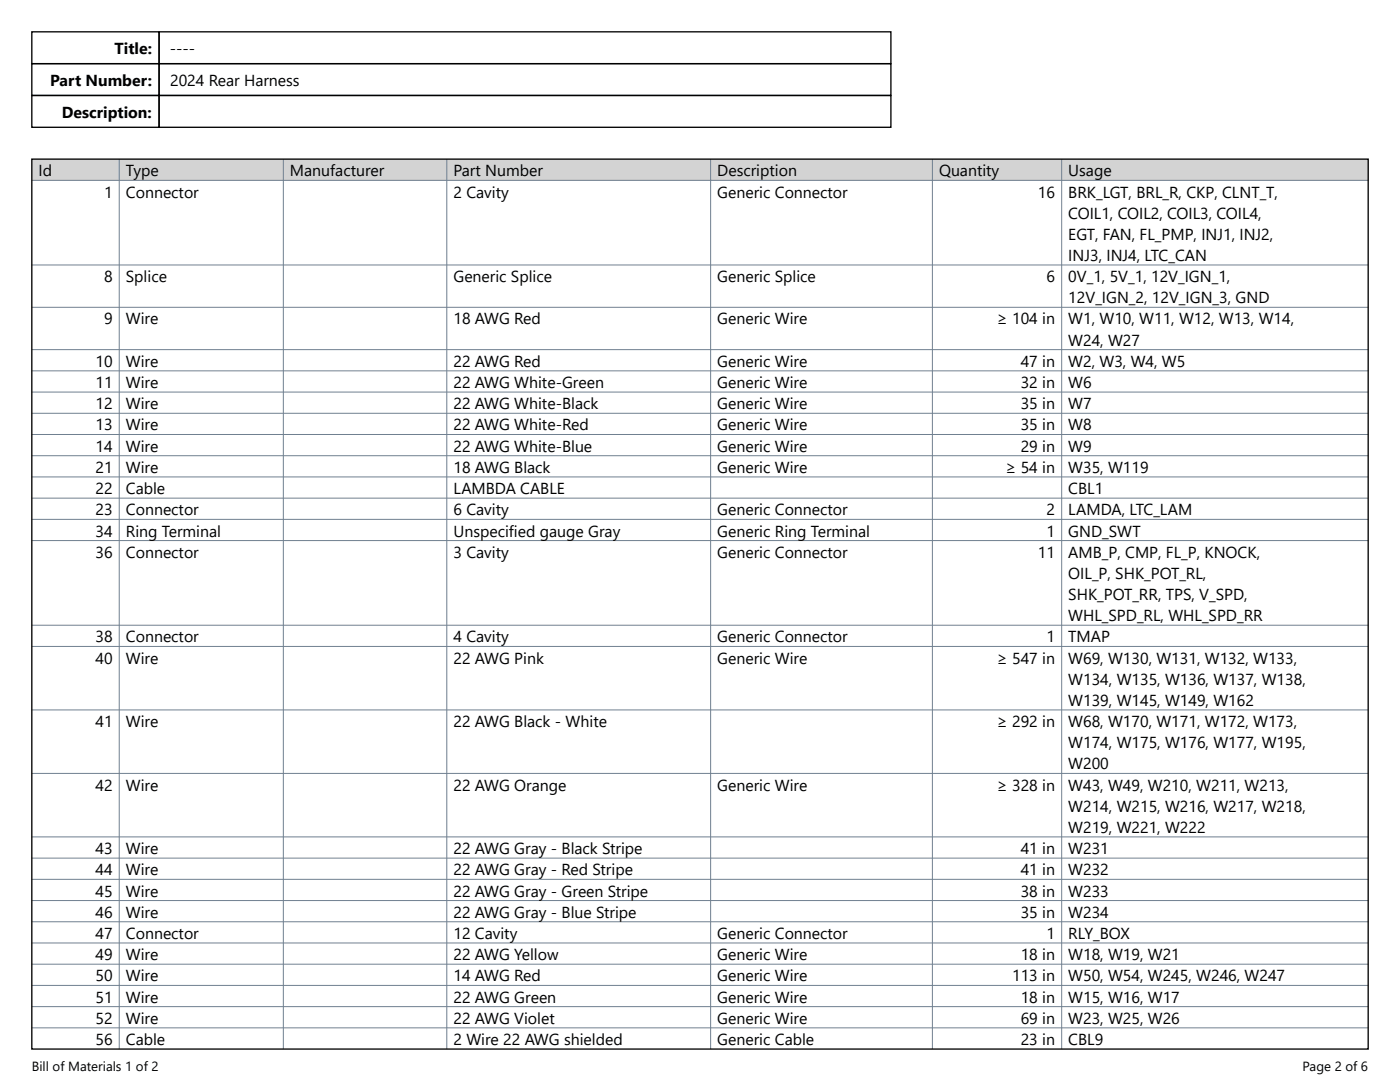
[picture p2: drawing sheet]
<svg xmlns="http://www.w3.org/2000/svg" width="279mm" height="216mm" viewBox="0 0 279 216" stroke-linecap="round" stroke-linejoin="round" font-family="sans-serif">
<defs><g id="words">
<g font-size="3.2">
<text x="22.9" y="10.8">Title:</text>
<text x="33.9" y="10.8">----</text>
<text x="10" y="17.2">Part Number:</text>
<text x="33.9" y="17.2">2024 Rear Harness</text>
<text x="12.4" y="23.5">Description:</text>
<text x="7.7" y="35.2">Id</text>
<text x="25.1" y="35.2">Type</text>
<text x="57.9" y="35.2">Manufacturer</text>
<text x="90.5" y="35.2">Part Number</text>
<text x="143.1" y="35.2">Description</text>
<text x="187.4" y="35.2">Quantity</text>
<text x="213.2" y="35.2">Usage</text>
<text x="20.8" y="39.4">1</text>
<text x="25.1" y="39.4">Connector</text>
<text x="90.5" y="39.4">2 Cavity</text>
<text x="143.1" y="39.4">Generic Connector</text>
<text x="207.1" y="39.4">16</text>
<text x="213.2" y="39.4">BRK_LGT, BRL_R, CKP, CLNT_T,</text>
<text x="213.2" y="43.6">COIL1, COIL2, COIL3, COIL4,</text>
<text x="213.2" y="47.9">EGT, FAN, FL_PMP, INJ1, INJ2,</text>
<text x="213.2" y="52.1">INJ3, INJ4, LTC_CAN</text>
<text x="20.8" y="56.3">8</text>
<text x="25.1" y="56.3">Splice</text>
<text x="90.5" y="56.3">Generic Splice</text>
<text x="143.1" y="56.3">Generic Splice</text>
<text x="208.8" y="56.3">6</text>
<text x="213.2" y="56.3">0V_1, 5V_1, 12V_IGN_1,</text>
<text x="20.8" y="64.7">9</text>
<text x="25.1" y="64.7">Wire</text>
<text x="90.5" y="64.7">18 AWG Red</text>
<text x="143.1" y="64.7">Generic Wire</text>
<text x="198.9" y="64.7">≥ 104 in</text>
<text x="213.2" y="60.5">12V_IGN_2, 12V_IGN_3, GND</text>
<text x="213.2" y="64.7">W1, W10, W11, W12, W13, W14,</text>
<text x="213.2" y="69">W24, W27</text>
<text x="19.1" y="73.2">10</text>
<text x="19.1" y="77.4">11</text>
<text x="25.1" y="73.2">Wire</text>
<text x="25.1" y="77.4">Wire</text>
<text x="90.5" y="73.2">22 AWG Red</text>
<text x="90.5" y="77.4">22 AWG White-Green</text>
<text x="143.1" y="73.2">Generic Wire</text>
<text x="143.1" y="77.4">Generic Wire</text>
<text x="203.7" y="73.2">47 in</text>
<text x="203.7" y="77.4">32 in</text>
<text x="213.2" y="73.2">W2, W3, W4, W5</text>
<text x="213.2" y="77.4">W6</text>
<text x="19.1" y="81.7">12</text>
<text x="25.1" y="81.7">Wire</text>
<text x="90.5" y="81.7">22 AWG White-Black</text>
<text x="143.1" y="81.7">Generic Wire</text>
<text x="203.7" y="81.7">35 in</text>
<text x="213.2" y="81.7">W7</text>
<text x="19.1" y="85.9">13</text>
<text x="25.1" y="85.9">Wire</text>
<text x="90.5" y="85.9">22 AWG White-Red</text>
<text x="143.1" y="85.9">Generic Wire</text>
<text x="203.7" y="85.9">35 in</text>
<text x="213.2" y="85.9">W8</text>
<text x="19.1" y="90.1">14</text>
<text x="19.1" y="94.4">21</text>
<text x="25.1" y="90.1">Wire</text>
<text x="25.1" y="94.4">Wire</text>
<text x="90.5" y="90.1">22 AWG White-Blue</text>
<text x="90.5" y="94.4">18 AWG Black</text>
<text x="143.1" y="90.1">Generic Wire</text>
<text x="143.1" y="94.4">Generic Wire</text>
<text x="200.7" y="94.4">≥ 54 in</text>
<text x="203.7" y="90.1">29 in</text>
<text x="213.2" y="90.1">W9</text>
<text x="213.2" y="94.4">W35, W119</text>
<text x="19.1" y="98.6">22</text>
<text x="25.1" y="98.6">Cable</text>
<text x="90.5" y="98.6">LAMBDA CABLE</text>
<text x="213.2" y="98.6">CBL1</text>
<text x="19.1" y="102.8">23</text>
<text x="19.1" y="107.1">34</text>
<text x="25.1" y="102.8">Connector</text>
<text x="25.1" y="107.1">Ring Terminal</text>
<text x="90.5" y="102.8">6 Cavity</text>
<text x="90.5" y="107.1">Unspecified gauge Gray</text>
<text x="143.1" y="102.8">Generic Connector</text>
<text x="143.1" y="107.1">Generic Ring Terminal</text>
<text x="208.8" y="102.8">2</text>
<text x="208.8" y="107.1">1</text>
<text x="213.2" y="102.8">LAMDA, LTC_LAM</text>
<text x="213.2" y="107.1">GND_SWT</text>
<text x="19.1" y="111.3">36</text>
<text x="25.1" y="111.3">Connector</text>
<text x="90.5" y="111.3">3 Cavity</text>
<text x="143.1" y="111.3">Generic Connector</text>
<text x="207.1" y="111.3">11</text>
<text x="213.2" y="111.3">AMB_P, CMP, FL_P, KNOCK,</text>
<text x="213.2" y="115.5">OIL_P, SHK_POT_RL,</text>
<text x="213.2" y="119.7">SHK_POT_RR, TPS, V_SPD,</text>
<text x="213.2" y="124">WHL_SPD_RL, WHL_SPD_RR</text>
<text x="19.1" y="128.2">38</text>
<text x="25.1" y="128.2">Connector</text>
<text x="90.5" y="128.2">4 Cavity</text>
<text x="143.1" y="128.2">Generic Connector</text>
<text x="208.8" y="128.2">1</text>
<text x="213.2" y="128.2">TMAP</text>
<text x="19.1" y="132.4">40</text>
<text x="25.1" y="132.4">Wire</text>
<text x="90.5" y="132.4">22 AWG Pink</text>
<text x="143.1" y="132.4">Generic Wire</text>
<text x="198.9" y="132.4">≥ 547 in</text>
<text x="213.2" y="132.4">W69, W130, W131, W132, W133,</text>
<text x="213.2" y="136.6">W134, W135, W136, W137, W138,</text>
<text x="213.2" y="140.9">W139, W145, W149, W162</text>
<text x="19.1" y="145.1">41</text>
<text x="25.1" y="145.1">Wire</text>
<text x="90.5" y="145.1">22 AWG Black - White</text>
<text x="198.9" y="145.1">≥ 292 in</text>
<text x="213.2" y="145.1">W68, W170, W171, W172, W173,</text>
<text x="213.2" y="149.3">W174, W175, W176, W177, W195,</text>
<text x="213.2" y="153.5">W200</text>
<text x="19.1" y="157.8">42</text>
<text x="25.1" y="157.8">Wire</text>
<text x="90.5" y="157.8">22 AWG Orange</text>
<text x="143.1" y="157.8">Generic Wire</text>
<text x="198.9" y="157.8">≥ 328 in</text>
<text x="213.2" y="157.8">W43, W49, W210, W211, W213,</text>
<text x="213.2" y="162">W214, W215, W216, W217, W218,</text>
<text x="213.2" y="166.2">W219, W221, W222</text>
<text x="19.1" y="170.4">43</text>
<text x="25.1" y="170.4">Wire</text>
<text x="90.5" y="170.4">22 AWG Gray - Black Stripe</text>
<text x="203.7" y="170.4">41 in</text>
<text x="213.2" y="170.4">W231</text>
<text x="19.1" y="174.7">44</text>
<text x="19.1" y="178.9">45</text>
<text x="25.1" y="174.7">Wire</text>
<text x="25.1" y="178.9">Wire</text>
<text x="90.5" y="174.7">22 AWG Gray - Red Stripe</text>
<text x="90.5" y="178.9">22 AWG Gray - Green Stripe</text>
<text x="203.7" y="174.7">41 in</text>
<text x="203.7" y="178.9">38 in</text>
<text x="213.2" y="174.7">W232</text>
<text x="213.2" y="178.9">W233</text>
<text x="19.1" y="183.1">46</text>
<text x="25.1" y="183.1">Wire</text>
<text x="90.5" y="183.1">22 AWG Gray - Blue Stripe</text>
<text x="203.7" y="183.1">35 in</text>
<text x="213.2" y="183.1">W234</text>
<text x="19.1" y="187.4">47</text>
<text x="19.1" y="191.6">49</text>
<text x="25.1" y="187.4">Connector</text>
<text x="25.1" y="191.6">Wire</text>
<text x="90.5" y="187.4">12 Cavity</text>
<text x="90.5" y="191.6">22 AWG Yellow</text>
<text x="143.1" y="187.4">Generic Connector</text>
<text x="143.1" y="191.6">Generic Wire</text>
<text x="203.7" y="191.6">18 in</text>
<text x="208.8" y="187.4">1</text>
<text x="213.2" y="187.4">RLY_BOX</text>
<text x="213.2" y="191.6">W18, W19, W21</text>
<text x="19.1" y="195.8">50</text>
<text x="25.1" y="195.8">Wire</text>
<text x="90.5" y="195.8">14 AWG Red</text>
<text x="143.1" y="195.8">Generic Wire</text>
<text x="202" y="195.8">113 in</text>
<text x="213.2" y="195.8">W50, W54, W245, W246, W247</text>
<text x="19.1" y="200.1">51</text>
<text x="25.1" y="200.1">Wire</text>
<text x="90.5" y="200.1">22 AWG Green</text>
<text x="143.1" y="200.1">Generic Wire</text>
<text x="203.7" y="200.1">18 in</text>
<text x="213.2" y="200.1">W15, W16, W17</text>
<text x="19.1" y="204.3">52</text>
<text x="19.1" y="208.5">56</text>
<text x="25.1" y="204.3">Wire</text>
<text x="25.1" y="208.5">Cable</text>
<text x="90.5" y="204.3">22 AWG Violet</text>
<text x="90.5" y="208.5">2 Wire 22 AWG shielded</text>
<text x="143.1" y="204.3">Generic Wire</text>
<text x="143.1" y="208.5">Generic Cable</text>
<text x="203.7" y="204.3">69 in</text>
<text x="203.7" y="208.5">23 in</text>
<text x="213.2" y="204.3">W23, W25, W26</text>
<text x="213.2" y="208.5">CBL9</text>
</g>
<g font-size="2.6">
<text x="6.3" y="213.7">Bill of Materials 1 of 2</text>
<text x="260" y="213.7">Page 2 of 6</text>
</g>
</g></defs>
<path d="M6.3 31.8h266.8v4.2h-266.8z" fill-rule="evenodd" fill="#d3d3d3"/>
<g fill="none" stroke="#708090" stroke-width=".2">
<path d="M6.3 36h266.8M23.8 31.8v177.5M56.5 31.8v177.5M89.2 31.8v177.5M141.8 31.8v177.5M186.1 31.8v177.5M211.9 31.8v177.5M6.3 52.9h266.8M6.3 61.3h266.8M6.3 69.8h266.8M6.3 74h266.8M6.3 78.2h266.8"/>
<path d="M6.3 82.5h266.8M6.3 86.7h266.8M6.3 90.9h266.8M6.3 95.2h266.8M6.3 99.4h266.8M6.3 103.6h266.8M6.3 107.9h266.8M6.3 124.8h266.8M6.3 129h266.8M6.3 141.7h266.8M6.3 154.3h266.8M6.3 167h266.8"/>
<path d="M6.3 171.2h266.8M6.3 175.5h266.8M6.3 179.7h266.8M6.3 183.9h266.8M6.3 188.2h266.8M6.3 192.4h266.8M6.3 196.6h266.8M6.3 200.9h266.8M6.3 205.1h266.8"/>
</g>
<path d="M6.3 12.7h25.4v6.4h-25.4zM6.3 6.4h25.4v6.3h-25.4zM6.3 19h25.4v6.4h-25.4zM31.8 6.4h146v6.3h-146zM31.8 12.7h146v6.4h-146zM31.8 19h146v6.4h-146zM6.3 31.8h266.8v177.5h-266.8z" fill="none" stroke="#000" stroke-width=".26"/>
<use href="#words"/>
</svg>
